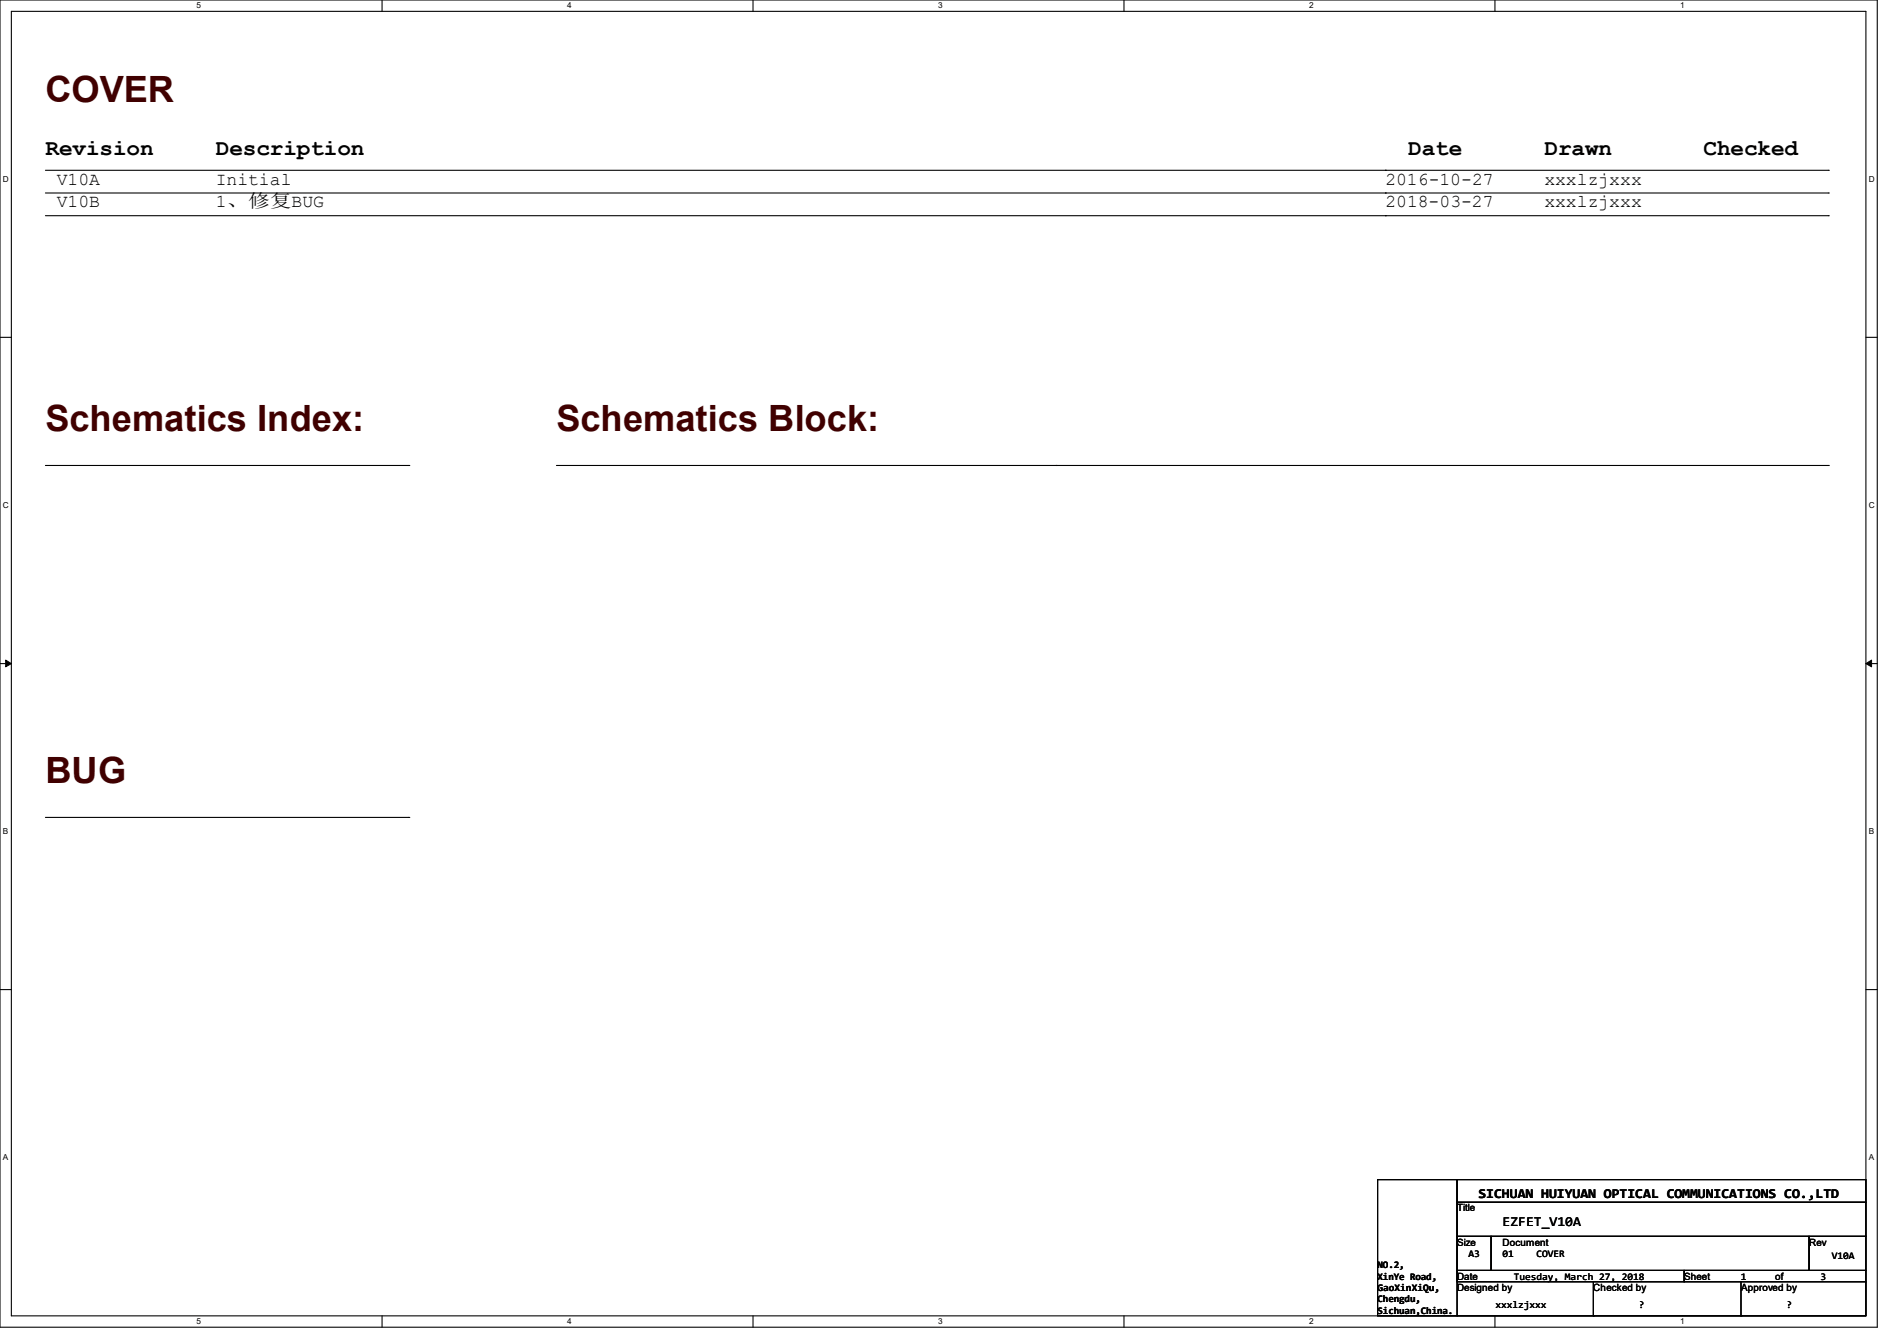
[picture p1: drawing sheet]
<svg xmlns="http://www.w3.org/2000/svg" width="297mm" height="210mm" viewBox="0 0 297 210" stroke-linecap="round" stroke-linejoin="round" font-family="sans-serif">
<defs><g id="words">
<g font-size="5.7" fill="#400000">
<text x="7.1" y="16">COVER</text>
<text x="7.1" y="67.5">Schematics Index:</text>
<text x="87.1" y="67.5">Schematics Block:</text>
<text x="7.1" y="122.6">BUG</text>
</g>
<g font-size="3.6">
<text x="7.1" y="24.3">Revision</text>
<text x="33.8" y="24.3">Description</text>
<text x="220.5" y="24.3">Date</text>
<text x="241.8" y="24.3">Drawn</text>
<text x="266.7" y="24.3">Checked</text>
</g>
<g font-size="2.8">
<text x="8.9" y="28.9">V10A</text>
<text x="33.8" y="28.9">Initial</text>
<text x="216.9" y="28.9">2016-10-27</text>
<text x="241.8" y="28.9">xxxlzjxxx</text>
<text x="8.9" y="32.5">V10B</text>
<text x="33.8" y="32.5">1、修复BUG</text>
<text x="216.9" y="32.5">2018-03-27</text>
<text x="241.8" y="32.5">xxxlzjxxx</text>
</g>
<g font-size="2.1">
<text x="231.5" y="187.6">SICHUAN HUIYUAN OPTICAL COMMUNICATIONS CO.,LTD</text>
<text x="235.2" y="192">EZFET_V10A</text>
</g>
<g font-size="1.6">
<text x="228.1" y="189.7">Title</text>
<text x="228.1" y="195.1">Size</text>
<text x="229.9" y="196.8">A3</text>
<text x="235.2" y="195.1">Document</text>
<text x="235.2" y="196.8">01</text>
<text x="240.6" y="196.8">COVER</text>
<text x="283.3" y="195.1">Rev</text>
<text x="286.8" y="197.2">V10A</text>
<text x="215.7" y="202.2">GaoXinXiQu,</text>
<text x="215.7" y="198.6">NO.2,</text>
<text x="215.7" y="200.4">XinYe Road,</text>
<text x="215.7" y="204">Chengdu,</text>
<text x="228.1" y="200.4">Date</text>
<text x="228.1" y="202.2">Designed by</text>
<text x="237" y="200.4">Tuesday, March 27, 2018</text>
<text x="249.5" y="202.2">Checked by</text>
<text x="263.7" y="200.4">Sheet</text>
<text x="272.6" y="200.4">1</text>
<text x="272.6" y="202.2">Approved by</text>
<text x="277.9" y="200.4">of</text>
<text x="285" y="200.4">3</text>
<text x="215.7" y="205.7">Sichuan,China.</text>
<text x="234.1" y="204.8">xxxlzjxxx</text>
<text x="256.6" y="204.8">?</text>
<text x="279.7" y="204.8">?</text>
</g>
<g font-size="1.3">
<text x="30.8" y="1.3">5</text>
<text x="88.8" y="1.3">4</text>
<text x="146.9" y="1.3">3</text>
<text x="205" y="1.3">2</text>
<text x="263.1" y="1.3">1</text>
<text x=".5" y="28.4">D</text>
<text x="292.6" y="28.4">D</text>
<text x=".5" y="79.5">C</text>
<text x="292.6" y="79.5">C</text>
<text x=".5" y="130.6">B</text>
<text x="292.6" y="130.6">B</text>
<text x=".5" y="181.7">A</text>
<text x="292.6" y="181.7">A</text>
<text x="30.8" y="207.4">5</text>
<text x="88.8" y="207.4">4</text>
<text x="146.9" y="207.4">3</text>
<text x="205" y="207.4">2</text>
<text x="263.1" y="207.4">1</text>
</g>
</g></defs>
<path d="M0 0h293.9v207.9h-293.9zM1.8 1.8h290.3v204.3h-290.3z" fill="none" stroke="#000" stroke-width=".17"/>
<g fill="#fff">
<path d="M30.8 .2h.7v1.4h-.7z"/>
<path d="M30.8 206.2h.7v1.4h-.7z"/>
</g>
<path d="M59.8 0v1.8M59.8 206.1v1.8" fill="none" stroke="#000" stroke-width=".17"/>
<g fill="#fff">
<path d="M88.8 .2h.7v1.4h-.7z"/>
<path d="M88.8 206.2h.7v1.4h-.7z"/>
</g>
<path d="M117.9 0v1.8M117.9 206.1v1.8" fill="none" stroke="#000" stroke-width=".17"/>
<g fill="#fff">
<path d="M146.9 .2h.7v1.4h-.7z"/>
<path d="M146.9 206.2h.7v1.4h-.7z"/>
</g>
<path d="M176 0v1.8M176 206.1v1.8" fill="none" stroke="#000" stroke-width=".17"/>
<g fill="#fff">
<path d="M205 .2h.7v1.4h-.7z"/>
<path d="M205 206.2h.7v1.4h-.7z"/>
</g>
<path d="M234.1 0v1.8M234.1 206.1v1.8" fill="none" stroke="#000" stroke-width=".17"/>
<g fill="#fff">
<path d="M263.1 .2h.6v1.4h-.6z"/>
<path d="M263.1 206.2h.6v1.4h-.6z"/>
<path d="M.5 27.3h.9v1.4h-.9z"/>
<path d="M292.6 27.3h.9v1.4h-.9z"/>
<path d="M.5 78.4h.9v1.4h-.9z"/>
<path d="M292.6 78.4h.9v1.4h-.9z"/>
</g>
<path d="M0 52.8h1.8M292.1 52.8h1.8" fill="none" stroke="#000" stroke-width=".17"/>
<g fill="#fff">
<path d="M.5 129.5h.8v1.4h-.8z"/>
<path d="M292.6 129.5h.8v1.4h-.8z"/>
</g>
<path d="M0 103.9h1.8M292.1 103.9h1.8" fill="none" stroke="#000" stroke-width=".17"/>
<path d="M.9 103.4l.9 .5-.9 .5zM292.1 103.9l.9-.5v1z" fill="#000" stroke="#000" stroke-width=".16"/>
<g fill="#fff">
<path d="M.5 180.5h.8v1.4h-.8z"/>
<path d="M292.6 180.5h.8v1.4h-.8z"/>
</g>
<g fill="none" stroke="#000" stroke-width=".17">
<path d="M7.1 26.7h279.2M7.1 30.2h279.2M7.1 33.8h279.2M216.9 26.7h.1M216.9 30.2h.1M216.9 33.8h.1M286.3 26.7h.1M286.3 30.2h.1M286.3 33.8h.1M7.1 72.9h56.9M64 72.9h.1M87.1 72.9h199.2"/>
<path d="M165.4 72.9h.1M286.3 72.9h.1M7.1 128h56.9M64 128h.1M0 155h1.8M292.1 155h1.8M215.7 184.7h12.4v21.4h-12.4zM228.1 184.7h64v3.6h-64zM228.1 188.3h64v5.3h-64zM228.1 193.6h5.4v5.4h-5.4zM228.1 199h35.6v1.7h-35.6zM233.5 193.6h49.8v5.4h-49.8z"/>
<path d="M263.7 199h28.4v1.7h-28.4zM283.3 193.6h8.8v5.4h-8.8zM249.5 206.1h.1M249.5 200.7v5.4M272.6 206.1h.1M272.6 200.7v5.4M292.1 200.7v5.4h-64"/>
</g>
<use href="#words"/>
</svg>
